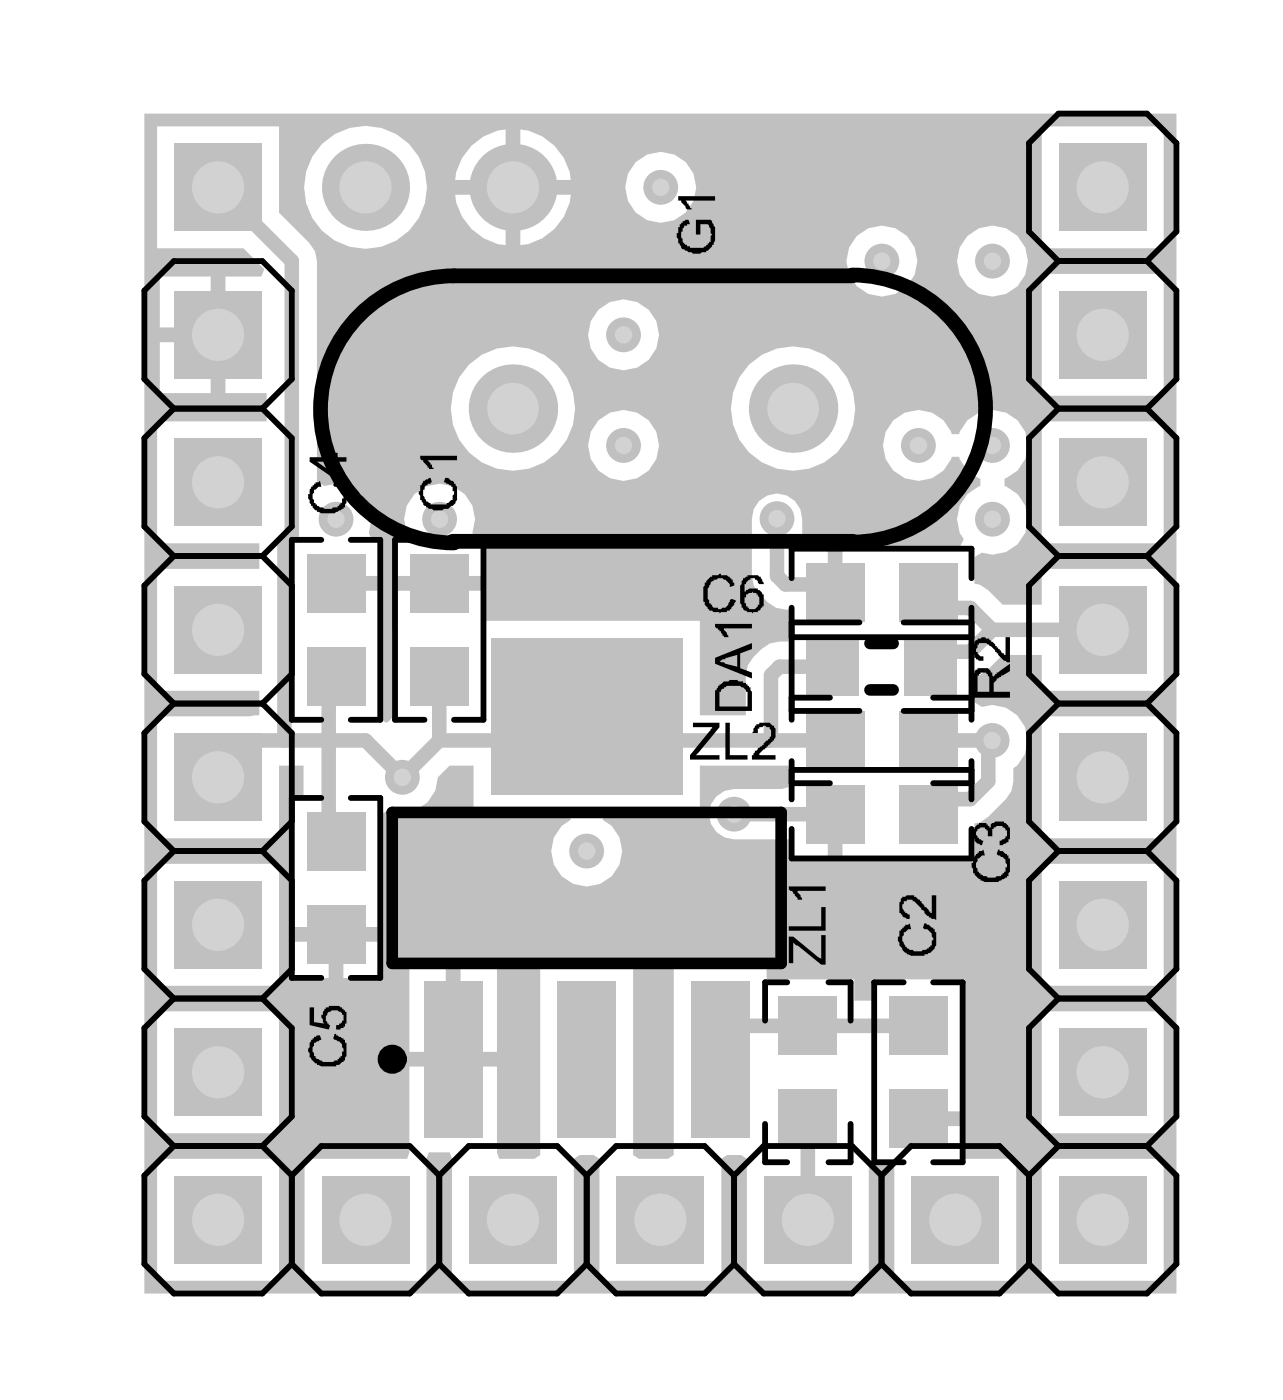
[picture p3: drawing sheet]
<svg xmlns="http://www.w3.org/2000/svg" width="73mm" height="80mm" viewBox="0 0 73 80" stroke-linecap="round" stroke-linejoin="round" font-family="sans-serif">
<path d="M8.3 6.5v67.5h59v-67.5zM27 8.3l.7-.5 .8-.3 .4-.1v2.9h-2.9l.1-.5 .3-.8zM29.8 7.4a3.2 3.2 0 0 1 2.8 2.9h-2.8zM35.8 10.7a2.03 2.03 0 0 1 4 0 2.03 2.03 0 0 1-4 0zM26 11.1h2.9v2.9a3.2 3.2 0 0 1-2.9-2.9zM29.8 11.1h2.8a3.2 3.2 0 0 1-2.8 2.9zM59.6 7.2h7v7h-7zM17.4 10.7a3.5 3.5 0 0 1 7 0 3.5 3.5 0 0 1-7 0zM48.4 14.9a2.05 2.05 0 0 1 4.1 0 2.05 2.05 0 0 1-4.1 0zM54.7 14.9a2.05 2.05 0 0 1 4.1 0 2.05 2.05 0 0 1-4.1 0zM9.1 15.8h3v2.9h-3zM33.6 19.2a2.05 2.05 0 0 1 4.1 0 2.05 2.05 0 0 1-4.1 0zM9.1 19.6h3v2.9h-3zM59.6 15.7h7v6.9h-7zM25.8 23.4a3.6 3.6 0 0 1 7.1 0 3.6 3.6 0 0 1-7.1 0zM41.8 23.4a3.6 3.6 0 0 1 7.1 0 3.6 3.6 0 0 1-7.1 0zM33.6 25.5a2.05 2.05 0 0 1 4.1 0 2.05 2.05 0 0 1-4.1 0zM9 7.2h7v5l1.7 1.7 .3 .5 .1 .5v12.7l.4 .2a2.05 2.05 0 0 1 2.2 .5 2.05 2.05 0 0 1 .4 2.2l.2 .4h.4v2h-2.5v.9h2.5v2.1l.2 .1v5.2l.2 .1 .4-.3v-5l.1-.1v-2.1h5v1.7h12.4v5.4h2.7v-2.3a2.26 2.26 0 0 1 2.4-1.9v-1.2h.2v-.6a2.24 2.24 0 0 1-2.3-2v-3.2a1.44 1.44 0 0 1 1.4-1.5 1.44 1.44 0 0 1 1.5 1.5v1.7h1.4v2.5h.9v-2.5h1.9l.3-.1h4.5l.2-.5a1.97 1.97 0 0 1 1-3v-.4a1.86 1.86 0 0 1-1.2-1.3h-.5a2.02 2.02 0 0 1-3.1 1 2.02 2.02 0 0 1 0-3.2 2.02 2.02 0 0 1 3.1 .9h.5a2.02 2.02 0 0 1 3.3-.8 2.02 2.02 0 0 1-.7 3.4v.4a2.01 2.01 0 0 1 1.2 2.6 2.01 2.01 0 0 1-2.5 1.2l-.5 .3v1.5h.3l.5 .4 .8 .8h2.3v-2.1h7v7h-7v-2h-2.3l-.8 .8-.5 .3-.3 .1v1.5l.5 .2a1.99 1.99 0 0 1 2.3 1 1.99 1.99 0 0 1-.5 2.5v.8l-.2 .5a3.7 3.7 0 0 1-2.1 1.9v2.1h-5.3l-.3-.1h-1.9v-2.5h-.9v2.5h-2v-1.1h-3.3a1.44 1.44 0 0 1-1.5-1.4 1.44 1.44 0 0 1 1.5-1.5h2.7l.4-.1v-1.2h-5.1v2.7h-5.4l-.1 .4a2.02 2.02 0 0 1 .6 3.1 2.02 2.02 0 0 1-3.1 0 2.02 2.02 0 0 1 .6-3.1l-.1-.4h-5.4v-2.7h-1.4l-.7 .7a2.02 2.02 0 0 1-2.7 1.9l-.4 .1v4.3l-.2 .3v1.9h-5v-1.9l-.1-.3v-5.3h.8v-1.7h-1.4v4.1h-7v-6.9l5.8-.1v-1.4h-5.8v-7h5.8v-1.4h-5.8v-7h6.3v-1.6h-2.4v-6.7h2l.2-.4-1.2-1.2h-4.9zM59.6 24.1h7v7h-7zM23.7 28.3a2.06 2.06 0 0 1 2.6-.3 2.06 2.06 0 0 1 .7 2.5l.2 .4h.4v2h-5v-2h.5l.1-.4a2.2 2.2 0 0 1 .5-2.2zM59.6 41h7v6.9h-7zM16.7 53.9h2.1v2.1h-2.1zM19.6 53.9h2.1v2.1h-2.1zM9 49.4h7v7h-7zM59.6 49.4h7v7h-7zM23.4 55.3h2.1v4.9h-2.1zM26.3 55.3h2.1v4.9h-2.1zM9 57.8h7v7h-7zM59.6 57.8h7v7h-7zM17.4 66.3h5.9l.1-.4v-4.9h5v4.9l.2 .4h2l.3-.2v-11h5.3v11l.3 .2h1.7l.3-.2v-11h5.3v.9h5.1v1.2h1v-1.2h5.3v5.3l-.2 .4v1.9h-2.5v.8h2.5v1.9h3.1v7h-7v-6.5l-.2-.3h-.9l-.3 .2v6.6h-7v-7l-.3-.2h-.8l-.3 .2v7h-7v-7l-.3-.2h-.8l-.4 .2v7h-6.9v-7l-.2-.4h-1.2l-.1 .4v7h-7zM9 66.3h7v7h-7zM59.6 66.3h7v7h-7z" fill="#c0c0c0"/>
<g fill="none" stroke="#c0c0c0" stroke-width=".83">
<path d="M12.5 10.7l4.2 4.2v15.7l-.4 .5v11.3M19.2 38.7l-.4 .4v8.6l.4 .4M25.1 38.7v3.7M44.4 29.7v3.2l.5 .5h2.4l.5 .5M47.6 38.1h-3l-.5 .5v3.7l-.1 .1M53.1 33.9l.8 .9h1.6l1.2 1.2M56.7 36l-1.2 1.3h-1.4l-.9 .8M56.7 36h6.4M25.1 42.4h7.1l1.4-1.4 1.3 1.4h12.9M25.1 42.4l-2.1 2.1-2.1-2.1h-6.3l-2.1 2.1M34.3 59.8l-.7 .8M42 46.6h5.8"/>
<path d="M52.5 58.7h-10.1l-1.2 1.2v.7M53.1 42.4h3.6l-.2 .2v2.1l-1 1h-1.6l-.8 .9M46.2 64v5.8"/>
</g>
<circle cx="56.7" cy="42.4" r="1" fill="#c0c0c0"/>
<circle cx="56.7" cy="42.4" r=".5" fill="#d2d2d2"/>
<circle cx="42" cy="46.6" r="1" fill="#c0c0c0"/>
<circle cx="42" cy="46.6" r=".5" fill="#d2d2d2"/>
<circle cx="44.4" cy="29.7" r="1" fill="#c0c0c0"/>
<circle cx="44.4" cy="29.7" r=".5" fill="#d2d2d2"/>
<circle cx="56.8" cy="29.7" r="1" fill="#c0c0c0"/>
<circle cx="56.8" cy="29.7" r=".5" fill="#d2d2d2"/>
<circle cx="33.6" cy="48.7" r="1" fill="#c0c0c0"/>
<circle cx="33.6" cy="48.7" r=".5" fill="#d2d2d2"/>
<circle cx="19.2" cy="29.7" r="1" fill="#c0c0c0"/>
<circle cx="19.2" cy="29.7" r=".5" fill="#d2d2d2"/>
<circle cx="25.1" cy="29.7" r="1" fill="#c0c0c0"/>
<circle cx="25.1" cy="29.7" r=".5" fill="#d2d2d2"/>
<circle cx="35.7" cy="25.5" r="1" fill="#c0c0c0"/>
<circle cx="35.7" cy="25.5" r=".5" fill="#d2d2d2"/>
<circle cx="37.8" cy="10.7" r="1" fill="#c0c0c0"/>
<circle cx="37.8" cy="10.7" r=".5" fill="#d2d2d2"/>
<circle cx="56.8" cy="14.9" r="1" fill="#c0c0c0"/>
<circle cx="56.8" cy="14.9" r=".5" fill="#d2d2d2"/>
<circle cx="50.4" cy="14.9" r="1" fill="#c0c0c0"/>
<circle cx="50.4" cy="14.9" r=".5" fill="#d2d2d2"/>
<circle cx="35.7" cy="19.2" r="1" fill="#c0c0c0"/>
<circle cx="35.7" cy="19.2" r=".5" fill="#d2d2d2"/>
<circle cx="56.8" cy="25.5" r="1" fill="#c0c0c0"/>
<circle cx="56.8" cy="25.5" r=".5" fill="#d2d2d2"/>
<circle cx="52.5" cy="25.5" r="1" fill="#c0c0c0"/>
<circle cx="52.5" cy="25.5" r=".5" fill="#d2d2d2"/>
<circle cx="23" cy="44.5" r="1" fill="#c0c0c0"/>
<circle cx="23" cy="44.5" r=".5" fill="#d2d2d2"/>
<path d="M35.3 67.3h5v5h-5z" fill-rule="evenodd" fill="#c0c0c0"/>
<circle cx="37.8" cy="69.8" r="1.5" fill="#d2d2d2"/>
<path d="M60.6 58.8h5v5h-5z" fill-rule="evenodd" fill="#c0c0c0"/>
<circle cx="63.1" cy="61.3" r="1.5" fill="#d2d2d2"/>
<path d="M60.6 25.1h5v5h-5z" fill-rule="evenodd" fill="#c0c0c0"/>
<circle cx="63.1" cy="27.6" r="1.5" fill="#d2d2d2"/>
<path d="M10 58.8h5v5h-5z" fill-rule="evenodd" fill="#c0c0c0"/>
<circle cx="12.5" cy="61.3" r="1.49" fill="#d2d2d2"/>
<path d="M10 25.1h5v5h-5z" fill-rule="evenodd" fill="#c0c0c0"/>
<circle cx="12.5" cy="27.6" r="1.49" fill="#d2d2d2"/>
<path d="M60.6 50.4h5v5h-5z" fill-rule="evenodd" fill="#c0c0c0"/>
<circle cx="63.1" cy="52.9" r="1.5" fill="#d2d2d2"/>
<path d="M60.6 67.3h5v5h-5z" fill-rule="evenodd" fill="#c0c0c0"/>
<circle cx="63.1" cy="69.8" r="1.5" fill="#d2d2d2"/>
<path d="M60.6 42h5v5h-5z" fill-rule="evenodd" fill="#c0c0c0"/>
<circle cx="63.1" cy="44.5" r="1.5" fill="#d2d2d2"/>
<path d="M60.6 33.5h5v5h-5z" fill-rule="evenodd" fill="#c0c0c0"/>
<circle cx="63.1" cy="36" r="1.5" fill="#d2d2d2"/>
<path d="M60.6 8.2h5v5h-5z" fill-rule="evenodd" fill="#c0c0c0"/>
<circle cx="63.1" cy="10.7" r="1.5" fill="#d2d2d2"/>
<path d="M52.1 67.3h5v5h-5z" fill-rule="evenodd" fill="#c0c0c0"/>
<circle cx="54.6" cy="69.8" r="1.49" fill="#d2d2d2"/>
<path d="M43.7 67.3h5v5h-5z" fill-rule="evenodd" fill="#c0c0c0"/>
<circle cx="46.2" cy="69.8" r="1.49" fill="#d2d2d2"/>
<path d="M18.4 67.3h5v5h-5z" fill-rule="evenodd" fill="#c0c0c0"/>
<circle cx="20.9" cy="69.8" r="1.5" fill="#d2d2d2"/>
<path d="M10 50.4h5v5h-5z" fill-rule="evenodd" fill="#c0c0c0"/>
<circle cx="12.5" cy="52.9" r="1.49" fill="#d2d2d2"/>
<path d="M10 67.3h5v5h-5z" fill-rule="evenodd" fill="#c0c0c0"/>
<circle cx="12.5" cy="69.8" r="1.49" fill="#d2d2d2"/>
<path d="M10 42h5v5h-5z" fill-rule="evenodd" fill="#c0c0c0"/>
<circle cx="12.5" cy="44.5" r="1.49" fill="#d2d2d2"/>
<path d="M10 33.5h5v5h-5z" fill-rule="evenodd" fill="#c0c0c0"/>
<circle cx="12.5" cy="36" r="1.49" fill="#d2d2d2"/>
<circle cx="20.9" cy="10.7" r="2.49" fill="#c0c0c0"/>
<circle cx="20.9" cy="10.7" r="1.5" fill="#d2d2d2"/>
<path d="M10 8.2h5v5h-5z" fill-rule="evenodd" fill="#c0c0c0"/>
<circle cx="12.5" cy="10.7" r="1.49" fill="#d2d2d2"/>
<path d="M60.6 16.7h5v4.9h-5z" fill-rule="evenodd" fill="#c0c0c0"/>
<circle cx="63.1" cy="19.2" r="1.5" fill="#d2d2d2"/>
<circle cx="45.4" cy="23.4" r="2.53" fill="#c0c0c0"/>
<circle cx="45.4" cy="23.4" r="1.48" fill="#d2d2d2"/>
<path d="M10 16.7h5v4.9h-5z" fill-rule="evenodd" fill="#c0c0c0"/>
<circle cx="12.5" cy="19.2" r="1.5" fill="#d2d2d2"/>
<path d="M26.8 67.3h5v5h-5z" fill-rule="evenodd" fill="#c0c0c0"/>
<circle cx="29.3" cy="69.8" r="1.5" fill="#d2d2d2"/>
<circle cx="29.3" cy="10.7" r="2.49" fill="#c0c0c0"/>
<circle cx="29.3" cy="10.7" r="1.5" fill="#d2d2d2"/>
<circle cx="29.3" cy="23.4" r="2.53" fill="#c0c0c0"/>
<circle cx="29.3" cy="23.4" r="1.48" fill="#d2d2d2"/>
<g fill="#c0c0c0">
<path d="M23.5 31.7h3.3v3.3h-3.3z" fill-rule="evenodd"/>
<path d="M50.9 57h3.3v3.3h-3.3z" fill-rule="evenodd"/>
<path d="M50.9 62.3h3.3v3.4h-3.3z" fill-rule="evenodd"/>
<path d="M23.5 37h3.3v3.3h-3.3z" fill-rule="evenodd"/>
<path d="M51.4 44.9h3.3v3.3h-3.3z" fill-rule="evenodd"/>
<path d="M46.1 44.9h3.3v3.3h-3.3z" fill-rule="evenodd"/>
<path d="M46.1 40.7h3.3v3.3h-3.3z" fill-rule="evenodd"/>
<path d="M51.4 40.7h3.3v3.3h-3.3z" fill-rule="evenodd"/>
<path d="M51.4 32.3h3.3v3.3h-3.3z" fill-rule="evenodd"/>
<path d="M46.1 32.3h3.3v3.3h-3.3z" fill-rule="evenodd"/>
<path d="M17.6 51.8h3.3v3.3h-3.3z" fill-rule="evenodd"/>
<path d="M17.6 46.5h3.3v3.3h-3.3z" fill-rule="evenodd"/>
<path d="M17.6 31.7h3.3v3.3h-3.3z" fill-rule="evenodd"/>
<path d="M39.5 56.1h3.3v9h-3.3z" fill-rule="evenodd"/>
<path d="M31.9 56.1h3.3v9h-3.3z" fill-rule="evenodd"/>
<path d="M44.5 62.3h3.4v3.4h-3.4z" fill-rule="evenodd"/>
<path d="M44.5 57h3.4v3.3h-3.4z" fill-rule="evenodd"/>
<path d="M51.7 36.5h3v3.3h-3z" fill-rule="evenodd"/>
<path d="M46.1 36.5h3v3.3h-3z" fill-rule="evenodd"/>
<path d="M24.3 56.1h3.3v9h-3.3z" fill-rule="evenodd"/>
<path d="M17.6 37h3.3v3.3h-3.3z" fill-rule="evenodd"/>
<path d="M28.1 36.5h10.9v9h-10.9z" fill-rule="evenodd"/>
</g>
<g fill="none" stroke="#000" stroke-width=".33">
<path d="M60.5 14.9l-1.6-1.7v-5l1.6-1.7h5.1l1.7 1.7v5l-1.7 1.7M60.5 14.9l-1.6 1.7v5.1l1.6 1.7M60.5 14.9h5.1M65.6 14.9l1.7 1.7v5.1l-1.7 1.7M9.9 23.4l-1.6-1.7v-5.1l1.6-1.7h5.1l1.7 1.7v5.1l-1.7 1.7M9.9 23.4l-1.6 1.7v5l1.6 1.7M9.9 31.8l-1.6 1.7v5.1l1.6 1.6M9.9 31.8h5.1M9.9 23.4h5.1M15 23.4l1.7 1.7v5l-1.7 1.7M15 31.8l1.7 1.7M16.7 38.6l-1.7 1.6"/>
<path d="M18.4 30.9h-1.7v10.3h1.7M20.1 30.9h1.6v10.3h-1.6M24.3 30.9h-1.7v10.3h1.7M26 30.9h1.7v10.3h-1.7M45.3 33.1v-1.7h10.3v1.7M45.3 34.8v6.4M45.3 39.9h2.2M45.3 36.4h10.3M45.3 35.6h3.9M51.7 35.6h3.9M53.4 39.9h2.2M55.6 34.8v6.4"/>
<path d="M60.5 23.4l-1.6 1.7v5l1.6 1.7M60.5 31.8l-1.6 1.7v5.1l1.6 1.6M60.5 31.8h5.1M60.5 23.4h5.1M65.6 23.4l1.7 1.7v5l-1.7 1.7M65.6 31.8l1.7 1.7v5.1l-1.7 1.6M9.9 57.1l-1.6 1.7v5.1l1.6 1.7M9.9 40.2l-1.6 1.7v5.1l1.6 1.7M9.9 48.7l-1.6 1.7v5l1.6 1.7M9.9 57.1h5.1M9.9 48.7h5.1M9.9 40.2h5.1"/>
<path d="M15 57.1l1.7 1.7v5.1l-1.7 1.7M15 40.2l1.7 1.7v14h1.7M15 48.7l1.7 1.7M16.7 55.4l-1.7 1.7M16.7 45.6h1.7M16.7 47l-1.7 1.7M20.1 45.6h1.6v10.3h-1.6M45 56.2h-1.2v2.2M45.3 47.4v1.7h10.3v-1.7M45.3 43.5v2.2M45.3 44.8h2.2M45.3 44h10.3"/>
<path d="M45.3 40.7h3.9M47.4 56.2h1.2v2.2M51.7 56.2h-1.7v10.3h1.7M51.7 40.7h3.9M53.4 56.2h1.7v10.3h-1.7M53.4 44.8h2.2M55.6 43.5v2.2M60.5 40.2l-1.6 1.7v5.1l1.6 1.7M60.5 48.7l-1.6 1.7v5l1.6 1.7M60.5 57.1l-1.6 1.7v5.1l1.6 1.7M60.5 57.1h5.1M60.5 48.7h5.1"/>
<path d="M60.5 40.2h5.1M65.6 40.2l1.7 1.7v5.1l-1.7 1.7M65.6 48.7l1.7 1.7v5l-1.7 1.7M65.6 57.1l1.7 1.7v5.1l-1.7 1.7M9.9 65.6l-1.6 1.6v5.1l1.6 1.7h5.1l1.7-1.7M9.9 65.6h5.1M15 65.6l1.7 1.6M16.7 72.3l1.7 1.7h5l1.7-1.7M16.7 67.2l1.7-1.6h5l1.7 1.6M16.7 67.2v5.1M25.1 72.3l1.7 1.7h5.1l1.7-1.7M25.1 67.2l1.7-1.6h5.1l1.7 1.6"/>
<path d="M25.1 67.2v5.1M33.6 72.3l1.6 1.7h5.1l1.7-1.7M33.6 67.2l1.6-1.6h5.1l1.7 1.6M33.6 67.2v5.1M42 72.3l1.7 1.7h5l1.7-1.7M42 67.2l1.7-1.6h5l1.7 1.6M42 67.2v5.1M43.8 64.3v2.2h1.2M48.6 64.3v2.2h-1.2M50.4 72.3l1.7 1.7h5.1l1.7-1.7M50.4 67.2l1.7-1.6h5.1l1.7 1.6M50.4 67.2v5.1"/>
<path d="M58.9 67.2v5.1M60.5 65.6l-1.6 1.6M60.5 65.6h5.1M65.6 65.6l1.7 1.6v5.1l-1.7 1.7h-5.1l-1.6-1.7"/>
</g>
<path d="M49.8 39.5h1.3M49.8 36.8h1.3M22.4 46.5h22.3v8.6h-22.3z" fill="none" stroke="#000" stroke-width=".66"/>
<path d="M48.7 15.7a7.6 7.6 0 0 1 7.7 7.7 7.6 7.6 0 0 1-7.7 7.6M48.7 15.8h-22.7a7.6 7.6 0 0 0-7.7 7.6 7.6 7.6 0 0 0 7.7 7.7M25.9 31h22.9" fill="none" stroke="#000" stroke-width=".84"/>
<g fill="#000">
<path d="M39 12.7l.4-.1 .1 .2a.42 .42 0 0 0-.5 .4 .89 .89 0 0 0 .4 .9 .89 .89 0 0 0 .9 0h.1a.9 .9 0 0 0 .2-1.1l-.1-.2h-.4v.6h-.3v-.8h.8a1.48 1.48 0 0 1 .1 1.5l-.1 .2a1.15 1.15 0 0 1-1.7-.3l-.1-.2a1.09 1.09 0 0 1 .2-1.1zM38.8 11.2h2.1v.3h-1.7l.3 .4v.1h-.2l-.3-.5h-.2zM18 27.6l.3-.1 .1 .3h-.1a.59 .59 0 0 0-.4 .6 .59 .59 0 0 0 .3 .5l.4 .2 .6-.1a.66 .66 0 0 0 .3-1l-.4-.2v-.3h.1a.91 .91 0 0 1 .6 1.1l-.2 .5a1.62 1.62 0 0 1-1.6 .1l-.3-.4a.92 .92 0 0 1 .3-1.1zM24.2 27.5l.4-.2 .1 .3a.65 .65 0 0 0-.5 .7 .65 .65 0 0 0 .8 .6 .73 .73 0 0 0 1-.8h-.1v-.3h-.1l-.4-.2 .1-.3a.91 .91 0 0 1 .7 .8 .91 .91 0 0 1-.4 .8l-.1 .1a1.28 1.28 0 0 1-1.5-.1l-.3-.6 .1-.5h.1zM24 26.1h2.1v.2h-1.6l.2 .3v.1h.1v.1h-.3l-.3-.5-.2-.1zM40.7 32.9h.1a1.26 1.26 0 0 1 1.1 .3l.1 .3-.3 .1a.6 .6 0 0 0-.8-.4 1.04 1.04 0 0 0-.1 1.6h.3a.77 .77 0 0 0 .6-.4l.1-.1h.3l-.2 .4a.85 .85 0 0 1-1 .3l-.4-.2a1.61 1.61 0 0 1-.2-1.5zM40.9 35.7h2.1v.2h-1.7h.1l.3 .5h-.3l-.2-.3-.3-.2zM55.9 36.5h.1a.4 .4 0 0 1 .6 .1l.9 .9v-1.1h.3v1.5a.7 .7 0 0 1-.7-.5l-.5-.4a.55 .55 0 0 0-.6-.2v.1a.34 .34 0 0 0 0 .6h.2v.3a.63 .63 0 0 1-.5-.8zM18 59.3l.3-.1 .1 .3-.2 .1a.48 .48 0 0 0-.3 .6 1 1 0 0 0 1.6 .3l.1-.1v-.2a.77 .77 0 0 0-.4-.7l-.1-.1v-.3l.1 .1a.77 .77 0 0 1 .6 1l-.2 .5a1.61 1.61 0 0 1-1.5 .2v-.1a.58 .58 0 0 1-.4-.6h-.1l.1-.6zM17.7 57.6h.3v.9l.6 .1-.1-.1a.71 .71 0 0 1 .4-1 .71 .71 0 0 1 .9 .5 .63 .63 0 0 1-.6 .9v-.3a.46 .46 0 0 0 .4-.6 .49 .49 0 0 0-.7-.1 .49 .49 0 0 0-.2 .7h.2l-.1 .3-1.1-.3zM39.6 41.3h1.5v.3l-1.3 1.6h1.3v.2h-1.6v-.2l1.1-1.5 .2-.1h-1.2zM41.5 41.3h.2v1.9h1.1v.2h-1.3z"/>
<path d="M43.3 41.4l.4-.1a.6 .6 0 0 1 .6 .4 .6 .6 0 0 1-.2 .7l-.8 .8h1.1v.2h-1.4v-.2h.1l.1-.3 .4-.2 .3-.4a.4 .4 0 0 0 .2-.6 .4 .4 0 0 0-.6-.1l-.2 .1v.2h-.3zM45.1 53.6h.3l1.6 1.2v-1.3h.2v1.7h-.2l-1.6-1.3v1.2h-.3zM45.1 53h1.9v-1.1h.2v1.3h-2.1zM45.1 50.7h2.1v.3h-1.7h.1l.3 .4v.1h-.3l-.1-.4-.4-.2zM51.8 52.9l.2-.1 .1 .4a.58 .58 0 0 0-.5 .4 .58 .58 0 0 0 .3 .6 .92 .92 0 0 0 1.3-.1h.1l.1-.4-.2-.4-.4-.2 .1-.3h.1a.91 .91 0 0 1 .5 1.1 .72 .72 0 0 1-.6 .7l-.1 .1a1.09 1.09 0 0 1-1.4-.7v-.2v-.6zM51.6 51.3l.3-.1a.6 .6 0 0 1 .6 .3l.8 .7v-1h.2v1.4l-.4-.1-.8-1a.4 .4 0 0 0-.6 .1 .4 .4 0 0 0 .2 .6l.1 .1v.3a.68 .68 0 0 1-.6-.5 .68 .68 0 0 1 .2-.7zM56 48.7l.2-.1 .1 .3h-.1a.59 .59 0 0 0-.4 .6 .59 .59 0 0 0 .4 .5l.3 .2 .7-.1a.66 .66 0 0 0 .2-1l-.4-.3 .1-.2 .1 .1a.77 .77 0 0 1 .6 1l-.2 .5a1.62 1.62 0 0 1-1.6 .1l-.3-.4a.92 .92 0 0 1 .3-1.1zM56 47.1a.38 .38 0 0 1 .5 .1l.1 .1 .1-.1a.63 .63 0 0 1 1 0l.1 .1v.5a.58 .58 0 0 1-.5 .5h-.1v-.2a.43 .43 0 0 0 .4-.5 .45 .45 0 0 0-.5-.4l-.2 .1a.38 .38 0 0 0-.2 .5h-.2a.33 .33 0 0 0-.4-.5 .33 .33 0 0 0-.1 .6v.1l.2 .1v.2a.66 .66 0 0 1-.5-.5 .66 .66 0 0 1 .2-.6z"/>
<path d="M18.1 26.4l1 .7v-.7zM17.7 26.2h1.4v-.3h.2v.3h.5v.2h-.5v.9h-.2l-1.4-.9z"/>
<path d="M41.1 37.8l1.1 .3v-.6zM40.9 37.6l2.1-.8v.3l-.7 .3v.8l.7 .3v.3l-2.1-.8z"/>
<path d="M41.4 39.3l-.1 .1a.55 .55 0 0 0-.2 .6v.4h1.7v-.5a.66 .66 0 0 0-1-.7zM41.1 39.1h.2a1.27 1.27 0 0 1 1.3 0l.2 .2a.55 .55 0 0 1 .2 .6v.8h-2.1v-1.2h.1z"/>
<path d="M42.5 33.1h.1a.72 .72 0 0 1 .8-.1h.1l.2 .4h-.3l-.1-.2a.34 .34 0 0 0-.5 0 .63 .63 0 0 0-.2 .7l.1-.1a.63 .63 0 0 1 .6-.1l.2 .1a.68 .68 0 0 1 .2 .8 .68 .68 0 0 1-.6 .4l-.1 .1-.1-.1a.43 .43 0 0 1-.5-.4 2.06 2.06 0 0 1 .1-1.4zM42.7 34v.2h-.1v.3h.1a.32 .32 0 0 0 .4 .3h.1a.55 .55 0 0 0 .2-.5 .55 .55 0 0 0-.4-.5v.1z"/>
<path d="M56.1 38.5l-.2 .1v1h.7v-.7a.34 .34 0 0 0-.4-.4zM55.9 38.2h.2a.46 .46 0 0 1 .6 .4l.1 .2v-.2l.2-.1 .8-.5v.4l-.8 .4-.2 .3v.5h1v.3h-2.1v-1a.45 .45 0 0 1 .2-.6z"/>
</g>
<circle cx="22.4" cy="60.6" r=".42" fill="none" stroke="#000" stroke-width=".83"/>
</svg>
